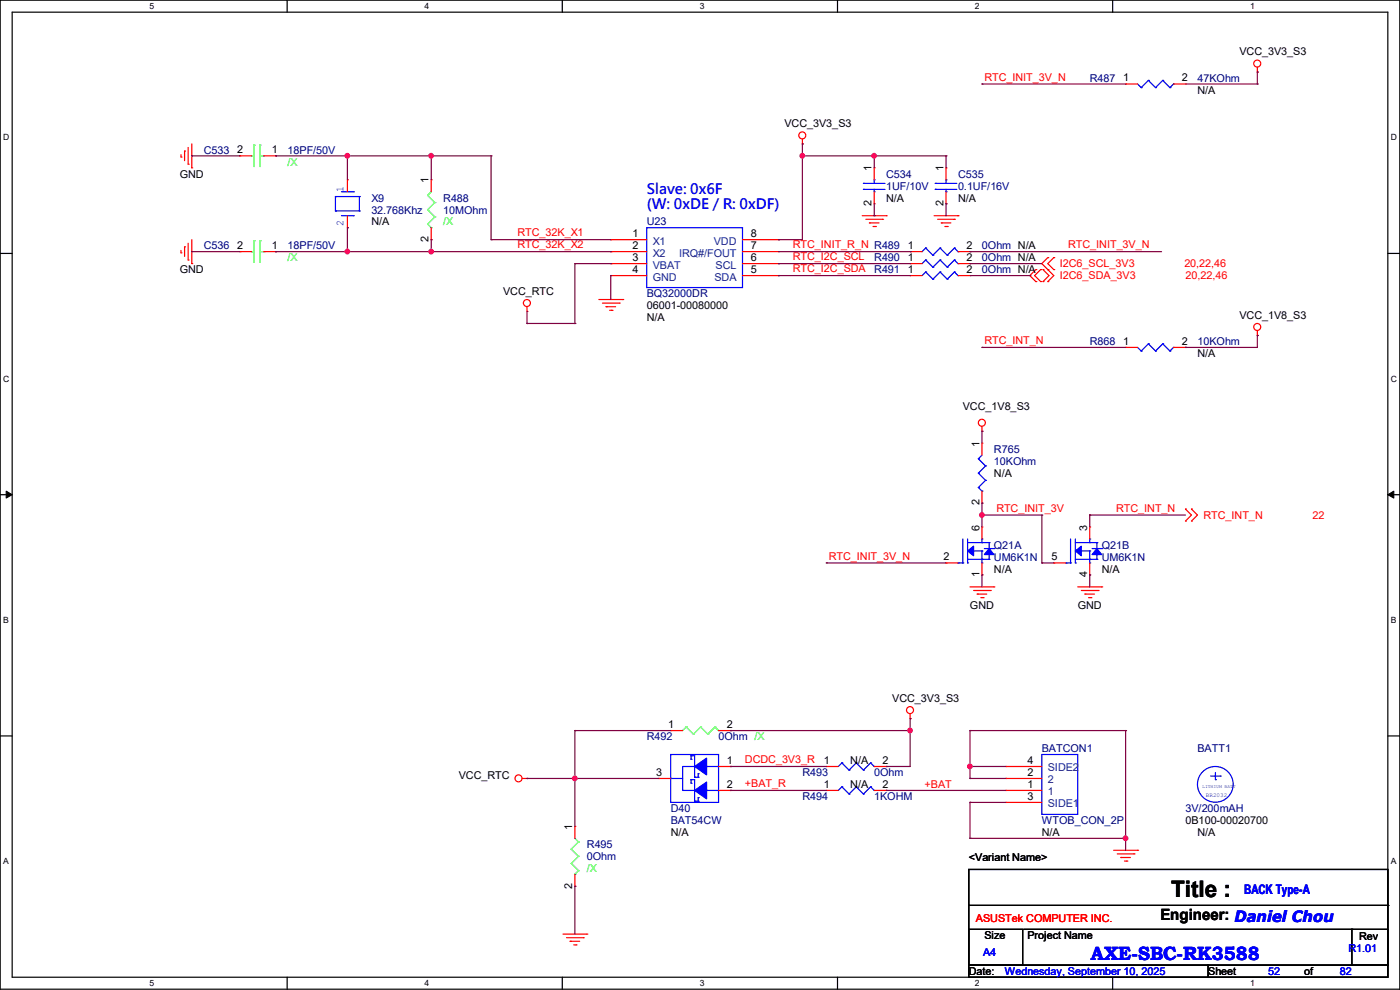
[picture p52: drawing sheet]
<svg xmlns="http://www.w3.org/2000/svg" width="297mm" height="210mm" viewBox="0 0 297 210" stroke-linecap="round" stroke-linejoin="round" font-family="sans-serif">
<defs><g id="words">
<text font-size="4.8" x="248.5" y="190.2">Title :</text>
<text font-size="4.1" fill="#00f" x="231.4" y="203.7">AXE-SBC-RK3588</text>
<text font-size="3.3" x="246.2" y="195.2">Engineer: Daniel Chou</text>
<g font-size="3" fill="#00f">
<text x="137.2" y="41.2">Slave: 0x6F</text>
<text x="137.2" y="44.2">(W: 0xDE / R: 0xDF)</text>
</g>
<text font-size="2.8" fill="#00f" x="263.9" y="189.6">BACK Type-A</text>
<g font-size="2.3">
<text x="262.9" y="11.8">VCC_3V3_S3</text>
<text x="238.3" y="17.3">1</text>
<text x="250.7" y="17.3">2</text>
<text x="254" y="19.9">N/A</text>
<text x="166.4" y="27">VCC_3V3_S3</text>
<text x="50.3" y="32.5">2</text>
<text x="57.7" y="32.5">1</text>
<text x="38.1" y="37.7">GND</text>
<text x="90.9" y="38.9" transform="rotate(-90 90.9 38.9)">1</text>
<text x="184.9" y="36.4" transform="rotate(-90 184.9 36.4)">1</text>
<text x="200.2" y="36.4" transform="rotate(-90 200.2 36.4)">1</text>
<text x="78.8" y="47.8">N/A</text>
<text x="184.9" y="43.7" transform="rotate(-90 184.9 43.7)">2</text>
<text x="188" y="42.8">N/A</text>
<text x="200.2" y="43.7" transform="rotate(-90 200.2 43.7)">2</text>
<text x="203.2" y="42.8">N/A</text>
<text x="50.3" y="52.8">2</text>
<text x="57.7" y="52.8">1</text>
<text x="90.9" y="51.4" transform="rotate(-90 90.9 51.4)">2</text>
<text x="134.2" y="50.3">1</text>
<text x="134.2" y="52.8">2</text>
<text x="159.3" y="52.8">7</text>
<text x="159.3" y="50.3">8</text>
<text x="192.6" y="52.8">1</text>
<text x="205" y="52.8">2</text>
<text x="38.1" y="58">GND</text>
<text x="134.2" y="55.4">3</text>
<text x="134.2" y="57.9">4</text>
<text x="159.3" y="57.9">5</text>
<text x="159.3" y="55.4">6</text>
<text x="192.6" y="55.4">1</text>
<text x="192.6" y="57.9">1</text>
<text x="205" y="55.4">2</text>
<text x="205" y="57.9">2</text>
<text x="106.7" y="62.6">VCC_RTC</text>
<text x="137.2" y="65.6">06001-00080000</text>
<text x="137.2" y="68.2">N/A</text>
<text x="262.9" y="67.6">VCC_1V8_S3</text>
<text x="238.3" y="73.2">1</text>
<text x="250.7" y="73.2">2</text>
<text x="254" y="75.8">N/A</text>
<text x="204.3" y="87">VCC_1V8_S3</text>
<text x="207.8" y="94.8" transform="rotate(-90 207.8 94.8)">1</text>
<text x="210.9" y="101.2">N/A</text>
<text x="207.8" y="107.2" transform="rotate(-90 207.8 107.2)">2</text>
<text x="207.8" y="112.6" transform="rotate(-90 207.8 112.6)">6</text>
<text x="230.6" y="112.6" transform="rotate(-90 230.6 112.6)">3</text>
<text x="200.2" y="118.9">2</text>
<text x="223.1" y="118.9">5</text>
<text x="207.8" y="122.5" transform="rotate(-90 207.8 122.5)">1</text>
<text x="210.9" y="121.5">N/A</text>
<text x="230.6" y="122.5" transform="rotate(-90 230.6 122.5)">4</text>
<text x="233.7" y="121.5">N/A</text>
<text x="205.8" y="129.1">GND</text>
<text x="228.6" y="129.1">GND</text>
<text x="189.3" y="148.9">VCC_3V3_S3</text>
<text x="141.8" y="154.4">1</text>
<text x="154.2" y="154.4">2</text>
<text x="97.3" y="165.2">VCC_RTC</text>
<text x="139.2" y="164.6">3</text>
<text x="154.2" y="162.1">1</text>
<text x="154.2" y="167.1">2</text>
<text x="174.8" y="162.1">1</text>
<text x="174.8" y="167.1">1</text>
<text x="180.4" y="162.1">N/A</text>
<text x="180.4" y="167.2">N/A</text>
<text x="187.2" y="162.1">2</text>
<text x="187.2" y="167.1">2</text>
<text x="218" y="162.1">4</text>
<text x="218" y="167.1">1</text>
<text x="218" y="164.6">2</text>
<text x="218" y="169.7">3</text>
<text x="121.4" y="176.1" transform="rotate(-90 121.4 176.1)">1</text>
<text x="142.3" y="177.4">N/A</text>
<text x="221" y="177.4">N/A</text>
<text x="251.5" y="174.8">0B100-00020700</text>
<text x="254" y="177.4">N/A</text>
<text x="205.5" y="182.7">&lt;Variant Name&gt;</text>
<text x="121.4" y="188.5" transform="rotate(-90 121.4 188.5)">2</text>
<text x="208.8" y="199.2">Size</text>
<text x="218" y="199.2">Project Name</text>
<text x="288.3" y="199.5">Rev</text>
<text x="205.5" y="206.8">Date:</text>
<text x="256.3" y="206.8">Sheet</text>
<text x="276.7" y="206.8">of</text>
</g>
<g font-size="2.3" fill="#f00">
<text x="208.8" y="17.1">RTC_INIT_3V_N</text>
<text x="109.8" y="52.7">RTC_32K_X2</text>
<text x="109.8" y="50.1">RTC_32K_X1</text>
<text x="168.2" y="52.7">RTC_INIT_R_N R489</text>
<text x="226.6" y="52.7">RTC_INIT_3V_N</text>
<text x="168.2" y="57.7">RTC_I2C_SDA</text>
<text x="168.2" y="55.2">RTC_I2C_SCL</text>
<text x="224.8" y="59.3">I2C6_SDA_3V3</text>
<text x="224.8" y="56.7">I2C6_SCL_3V3</text>
<text x="251.3" y="56.7">20,22,46</text>
<text x="251.5" y="59.3">20,22,46</text>
<text x="208.8" y="73">RTC_INT_N</text>
<text x="211.4" y="108.5">RTC_INIT_3V</text>
<text x="236.8" y="108.5">RTC_INT_N</text>
<text x="255.3" y="110.1">RTC_INT_N</text>
<text x="278.4" y="110.1">22</text>
<text x="175.8" y="118.7">RTC_INIT_3V_N</text>
<text x="158" y="161.9">DCDC_3V3_R</text>
<text x="158" y="167">+BAT_R</text>
<text x="196.1" y="167.2">+BAT</text>
<text x="207.1" y="195.7">ASUSTek COMPUTER INC.</text>
</g>
<g font-size="2.3" fill="#000080">
<text x="231.2" y="17.4">R487</text>
<text x="254" y="17.4">47KOhm</text>
<text x="43.2" y="32.6">C533</text>
<text x="61" y="32.6">18PF/50V</text>
<text x="188" y="37.7">C534</text>
<text x="188" y="40.2">1UF/10V</text>
<text x="203.2" y="37.7">C535</text>
<text x="203.2" y="40.2">0.1UF/16V</text>
<text x="78.8" y="42.8">X9</text>
<text x="78.8" y="45.3">32.768Khz</text>
<text x="94" y="42.8">R488</text>
<text x="94" y="45.3">10MOhm</text>
<text x="137.2" y="47.8">U23</text>
<text x="43.2" y="52.9">C536</text>
<text x="61" y="52.9">18PF/50V</text>
<text x="208.3" y="52.9">0Ohm N/A</text>
<text x="185.5" y="55.5">R490</text>
<text x="185.5" y="58">R491</text>
<text x="208.3" y="55.5">0Ohm N/A</text>
<text x="208.3" y="58">0Ohm N/A</text>
<text x="137.2" y="63.1">BQ32000DR</text>
<text x="231.2" y="73.2">R868</text>
<text x="254" y="73.2">10KOhm</text>
<text x="210.9" y="96.1">R765</text>
<text x="210.9" y="98.6">10KOhm</text>
<text x="210.9" y="116.4">Q21A</text>
<text x="210.9" y="119">UM6K1N</text>
<text x="233.7" y="116.4">Q21B</text>
<text x="233.7" y="119">UM6K1N</text>
<text x="137.2" y="157.1">R492</text>
<text x="152.4" y="157.1">0Ohm /X</text>
<text x="221" y="159.6">BATCON1</text>
<text x="254" y="159.6">BATT1</text>
<text x="170.2" y="164.7">R493</text>
<text x="185.5" y="164.7">0Ohm</text>
<text x="142.3" y="172.3">D40</text>
<text x="170.2" y="169.8">R494</text>
<text x="185.5" y="169.8">1KOHM</text>
<text x="251.5" y="172.3">3V/200mAH</text>
<text x="124.5" y="179.9">R495</text>
<text x="142.3" y="174.8">BAT54CW</text>
<text x="221" y="174.8">WTOB_CON_2P</text>
<text x="124.5" y="182.5">0Ohm</text>
</g>
<g font-size="2.3" fill="#0f0">
<text x="61" y="35.1">/X</text>
<text x="94" y="47.8">/X</text>
<text x="61" y="55.5">/X</text>
<text x="124.5" y="185">/X</text>
</g>
<g font-size="2.3" fill="#00f">
<text x="72.9" y="40.7" transform="rotate(-90 72.9 40.7)">1</text>
<text x="72.9" y="48" transform="rotate(-90 72.9 48)">2</text>
<text x="208.6" y="202.8">A4</text>
<text x="286" y="202">R1.01</text>
<text x="213.2" y="206.8">Wednesday, September 10, 2025</text>
<text x="269" y="206.8">52</text>
<text x="284.3" y="206.8">82</text>
</g>
<g font-size="2.3" fill="#004080">
<text x="138.5" y="51.9">X1</text>
<text x="151.4" y="51.9">VDD</text>
<text x="138.5" y="54.4">X2</text>
<text x="138.5" y="57">VBAT</text>
<text x="138.5" y="59.5">GND</text>
<text x="144.1" y="54.4">IRQ#/FOUT</text>
<text x="151.6" y="59.5">SDA</text>
<text x="151.8" y="57">SCL</text>
<text x="222.3" y="163.7">SIDE2</text>
<text x="222.3" y="166.2">2</text>
<text x="222.3" y="171.3">SIDE1</text>
<text x="222.3" y="168.7">1</text>
</g>
<g font-size="1.8">
<text x="31.7" y="1.9">5</text>
<text x="90.1" y="1.9">4</text>
<text x="148.5" y="1.9">3</text>
<text x="206.8" y="1.9">2</text>
<text x="265.2" y="1.9">1</text>
<text x=".7" y="29.8">D</text>
<text x="295.1" y="29.8">D</text>
<text x=".7" y="80.9">C</text>
<text x="295.1" y="80.9">C</text>
<text x=".7" y="132.1">B</text>
<text x="295.1" y="132.1">B</text>
<text x=".7" y="183.3">A</text>
<text x="295.1" y="183.3">A</text>
<text x="31.7" y="209.2">5</text>
<text x="90.1" y="209.2">4</text>
<text x="148.5" y="209.2">3</text>
<text x="206.8" y="209.2">2</text>
<text x="265.2" y="209.2">1</text>
</g>
<text font-size="1.3" fill="#00f" x="255.8" y="169">BR2032</text>
<text font-size="1" fill="#00f" x="255.1" y="167.3">LITHIUM BATT</text>
</g></defs>
<path d="M0 0h297v209.8h-297zM2.6 2.6h291.8v204.7h-291.8z" fill="none" stroke="#000" stroke-width=".25"/>
<g fill="#fff">
<path d="M31.7 .3h1v2h-1z"/>
<path d="M31.7 207.6h1v1.9h-1z"/>
</g>
<path d="M60.9 0v2.6M60.9 207.3v2.5" fill="none" stroke="#000" stroke-width=".25"/>
<g fill="#fff">
<path d="M90.1 .3h1v2h-1z"/>
<path d="M90.1 207.6h1v1.9h-1z"/>
</g>
<path d="M119.3 0v2.6M119.3 207.3v2.5" fill="none" stroke="#000" stroke-width=".25"/>
<g fill="#fff">
<path d="M148.5 .3h.9v2h-.9z"/>
<path d="M148.5 207.6h.9v1.9h-.9z"/>
</g>
<path d="M177.7 0v2.6M177.7 207.3v2.5" fill="none" stroke="#000" stroke-width=".25"/>
<g fill="#fff">
<path d="M206.8 .3h1v2h-1z"/>
<path d="M206.8 207.6h1v1.9h-1z"/>
</g>
<path d="M236.1 0v2.6M236.1 207.3v2.5" fill="none" stroke="#000" stroke-width=".25"/>
<g fill="#fff">
<path d="M265.2 .3h1v2h-1z"/>
<path d="M265.2 207.6h1v1.9h-1z"/>
<path d="M.7 28.2h1.2v1.9h-1.2z"/>
<path d="M295.1 28.2h1.2v1.9h-1.2z"/>
<path d="M.7 79.3h1.2v2h-1.2z"/>
<path d="M295.1 79.3h1.2v2h-1.2z"/>
</g>
<path d="M0 53.8h2.6M294.4 53.8h2.6" fill="none" stroke="#000" stroke-width=".25"/>
<g fill="#fff">
<path d="M.7 130.5h1.2v2h-1.2z"/>
<path d="M295.1 130.5h1.1v2h-1.1z"/>
</g>
<path d="M0 104.9h2.6M294.4 104.9h2.6" fill="none" stroke="#000" stroke-width=".25"/>
<path d="M1.3 104.2l1.3 .7-1.3 .8zM294.4 104.9l1.3-.7v1.5z" fill="#000" stroke="#000" stroke-width=".21"/>
<g fill="#fff">
<path d="M.7 181.7h1.2v2h-1.2z"/>
<path d="M295.1 181.7h1.1v2h-1.1z"/>
</g>
<path d="M0 156.1h2.6M294.4 156.1h2.6M205.5 184.4h88.9v20.4h-88.9zM205.5 197.1h11.5v7.7h-11.5zM205.5 192.1h88.9M217.2 197.1h69.6M286.8 197.1h7.6v7.7h-7.6zM286.8 197.1h.1M294.4 192.1h.1M205.5 204.8h50.8v2.5h-50.8zM256.3 204.8h38.1v2.5h-38.1z" fill="none" stroke="#000" stroke-width=".25"/>
<g fill="none" stroke="#f00" stroke-width=".25">
<path d="M238.8 17.8h.1M238.8 17.8h2.5M249 17.8h2.5M251.5 17.8h.1M266.7 15.3h.1M266.7 14.3v1M38.4 33.3h.1M38.4 32.8v.5M39.2 32h.1M39.2 32v2.1M39.9 34.8h.1M39.9 31.3v3.5"/>
<path d="M40.7 35.6h.1M40.7 30.5v5.1M50.8 33.1h.1M50.8 33.1h2.6M55.9 33.1h2.6M58.5 33.1h.1M73.7 38.1h.1M73.7 38.1v2.6M91.5 38.1h.1M91.5 38.1v2.6M170.2 30.5h.1M170.2 29.5v1"/>
<path d="M185.5 35.6h.1M185.5 35.6v2.5M200.7 35.6h.1M200.7 35.6v2.5M38.4 53.6h.1M38.4 53.1v.5M39.2 52.4h.1M39.2 52.4v2M39.9 55.2h.1M39.9 51.6v3.6M40.7 55.9h.1M40.7 50.8v5.1"/>
<path d="M50.8 53.4h.1M50.8 53.4h2.6M55.9 53.4h2.6M58.5 53.4h.1M73.7 48.3h.1M73.7 45.8v2.5M91.5 50.8h.1M91.5 48.3v2.5M129.6 50.8h.1M129.6 53.4h.1M129.6 55.9h.1M129.6 58.5h.1"/>
<path d="M129.6 50.8h7.6M129.6 53.4h7.6M129.6 55.9h7.6M129.6 58.5h7.6M157.5 50.8h7.6M157.5 53.4h7.6M157.5 55.9h7.6M157.5 58.5h7.6M165.1 58.5h.1M165.1 55.9h.1M165.1 53.4h.1M165.1 50.8h.1"/>
<path d="M182.9 45.8h5.1M183.7 46.5h3.5M184.4 47.3h.1M184.4 47.3h2.1M185.2 48h.5M185.5 43.2h.1M185.5 40.7v2.5M185.7 48h.1M187.2 46.5h.1M188 45.8h.1M193.1 55.9h.1M193.1 58.5h.1"/>
<path d="M193.1 53.4h.1M193.1 53.4h2.5M193.1 55.9h2.5M193.1 58.5h2.5M198.2 45.8h5M198.9 46.5h3.6M199.7 47.3h.1M199.7 47.3h2M200.4 48h.6M200.7 43.2h.1M200.7 40.7v2.5M201 48h.1"/>
<path d="M202.5 46.5h.1M203.2 45.8h.1M203.2 53.4h2.6M203.2 55.9h2.6M203.2 58.5h2.6M205.8 55.9h.1M205.8 58.5h.1M205.8 53.4h.1M219.8 59.7h.1M219.8 57.2h.1M219.8 57.2l-1.3 1.3 1.3 1.2M220.8 57.2h.1"/>
<path d="M220.8 59.7h.1M220.8 57.2l-1.3 1.3 1.3 1.2M221.3 57.2h.1M221.3 59.7h.1M221.3 57.2l1.2 1.3-1.2 1.2M222.3 59.7h.1M222.3 57.2h.1M222.3 54.7h.1M222.3 54.7l-1.3 1.2 2.6 2.6-1.3 1.2M223.6 57.2h.1M223.6 54.7h.1M223.6 54.7l-1.3 1.2 1.3 1.3"/>
<path d="M111.8 66.1h.1M111.8 65.1v1M127 63.5h5.1M127.8 64.3h3.6M128.6 65.1h.1M128.6 65.1h2M129.3 65.8h.5M129.8 65.8h.1M131.4 64.3h.1M132.1 63.5h.1M238.8 73.7h.1M238.8 73.7h2.5"/>
<path d="M249 73.7h2.5M251.5 73.7h.1M266.7 71.2h.1M266.7 70.1v1.1M208.3 91.5h.1M208.3 94h.1M208.3 90.5v1M208.3 94v2.6M200.7 119.4h.1M200.7 119.4h2.5M208.3 111.8h.1M208.3 106.7h.1"/>
<path d="M208.3 104.2v2.5M208.3 111.8v2.5M208.3 119.4v2.6M223.6 119.4h.1M223.6 119.4h2.5M231.2 111.8h.1M231.2 111.8v2.5M231.2 119.4v2.6M251.5 110.5h.1M251.5 108h.1M251.5 108l1.3 1.3-1.3 1.2M252.8 110.5h.1"/>
<path d="M252.8 108h.1M252.8 108l1.2 1.3-1.2 1.2M205.8 124.5h5.1M206.5 125.3h3.6M207.3 126h.1M207.3 126h2M208.1 126.8h.5M208.3 122h.1M208.6 126.8h.1M210.1 125.3h.1M210.9 124.5h.1M228.6 124.5h5.1"/>
<path d="M229.4 125.3h3.6M230.2 126h.1M230.2 126h2M230.9 126.8h.5M231.2 122h.1M231.4 126.8h.1M233 125.3h.1M233.7 124.5h.1M142.3 155h.1M142.3 155h2.5M152.4 155h2.6M155 155h.1"/>
<path d="M193.1 152.4h.1M193.1 151.4v1M110.8 165.1h1M111.8 165.1h.1M122 175.3h.1M122 175.3v2.5M139.7 165.1h.1M139.7 165.1h2.6M152.4 162.6h2.6M152.4 167.7h2.6M155 162.6h.1M155 167.7h.1"/>
<path d="M175.3 162.6h.1M175.3 167.7h.1M175.3 162.6h2.5M175.3 167.7h2.5M185.5 162.6h2.5M185.5 167.7h2.5M188 162.6h.1M188 167.7h.1M213.4 170.2h.1M213.4 162.6h.1M213.4 167.7h.1M213.4 165.1h.1"/>
<path d="M213.4 165.1h7.6M213.4 162.6h7.6M213.4 167.7h7.6M213.4 170.2h7.6M119.4 198.2h5.1M120.2 198.9h3.5M120.9 199.7h.1M120.9 199.7h2.1M122 188h.1M122 185.5v2.5M123.7 198.9h.1M124.5 198.2h.1"/>
<path d="M236.3 180.4h5M237 181.1h3.6M237.8 181.9h.1M237.8 181.9h2M238.5 182.7h.6M239.1 182.7h.1M240.6 181.1h.1M241.3 180.4h.1M121.7 200.4h.5M122.2 200.4h.1"/>
<circle cx="266.7" cy="13.5" r=".74"/>
<circle cx="170.2" cy="28.7" r=".74"/>
<circle cx="111.8" cy="64.3" r=".74"/>
<circle cx="266.7" cy="69.4" r=".74"/>
<circle cx="208.3" cy="89.7" r=".74"/>
<circle cx="193.1" cy="150.6" r=".74"/>
<circle cx="110" cy="165.1" r=".74"/>
</g>
<g fill="none" stroke="#00f" stroke-width=".25">
<path d="M241.3 17.8l.8 .8M242.1 18.6h.1M243.6 17.1h.1M243.6 17.1l-1.5 1.5M243.6 17.1l1.6 1.5M245.2 18.6h.1M246.7 17.1h.1M246.7 17.1l-1.5 1.5M246.7 17.1l1.5 1.5M248.2 18.6h.1M249 17.8h.1M249 17.8l-.8 .8"/>
<path d="M183.2 38.9h.1M183.2 38.9h4.5M185.5 38.1h.1M185.5 38.1v.8M198.4 38.9h.1M198.4 38.9h4.6M200.7 38.1h.1M200.7 38.1v.8M71.2 44.7h.1M71.2 41.7h.1M71.2 41.7h5M71.2 44.7h5"/>
<path d="M71.2 41.7v3M72.4 40.7h2.6M72.4 45.8h2.6M75 40.7h.1M75 45.8h.1M76.2 41.7h.1M76.2 44.7h.1M76.2 41.7v3M137.2 48.3h20.3v12.7h-20.3zM183.2 40.2h.1M183.2 40.2h4.5M185.5 40.7h.1"/>
<path d="M185.5 40.2v.5M196.4 55.2h.1M196.4 57.7h.1M196.4 52.6h.1M196.4 55.2l1.5 1.5M196.4 55.2l-.8 .7M196.4 57.7l1.5 1.5M196.4 57.7l-.8 .8M196.4 52.6l1.5 1.5M196.4 52.6l-.8 .8M197.9 56.7h.1M197.9 59.2h.1"/>
<path d="M197.9 54.1h.1M198.4 40.2h.1M198.4 40.2h4.6M199.4 55.2h.1M199.4 57.7h.1M199.4 52.6h.1M199.4 55.2l1.6 1.5M199.4 55.2l-1.5 1.5M199.4 57.7l1.6 1.5M199.4 57.7l-1.5 1.5M199.4 52.6l1.6 1.5M199.4 52.6l-1.5 1.5"/>
<path d="M200.7 40.7h.1M200.7 40.2v.5M201 56.7h.1M201 59.2h.1M201 54.1h.1M202.5 55.2h.1M202.5 57.7h.1M202.5 52.6h.1M202.5 55.2l.7 .7M202.5 55.2l-1.5 1.5M202.5 57.7l.7 .8M202.5 57.7l-1.5 1.5"/>
<path d="M202.5 52.6l.7 .8M202.5 52.6l-1.5 1.5M203.2 55.9h.1M203.2 58.5h.1M203.2 53.4h.1M241.3 73.7l.8 .8M242.1 74.5h.1M243.6 72.9h.1M243.6 72.9l-1.5 1.6M243.6 72.9l1.6 1.6M245.2 74.5h.1M246.7 72.9h.1"/>
<path d="M246.7 72.9l-1.5 1.6M246.7 72.9l1.5 1.6M248.2 74.5h.1M249 73.7h.1M249 73.7l-.8 .8M207.6 97.3h.1M207.6 97.3l1.5 1.5M208.3 96.6l-.7 .7M209.1 98.8h.1M209.1 98.8l-1.5 1.6M203.2 119.4h.1M203.2 119.4h1.1"/>
<path d="M204.3 119.4h.1M204.3 114.3v5.1M205.3 119.4h.1M205.3 114.3v5.1M205.3 115.1h4.5M205.3 118.7h4.5M206.5 116.9h1.8M207.6 103.4h.1M207.6 100.4h.1M207.6 103.4l.7 .8M207.6 100.4l1.5 1.5M208.3 115.1h.1"/>
<path d="M208.3 118.7h.1M208.3 116.9h.1M208.3 119.4h.1M208.3 114.3h.1M208.3 104.2h.1M208.3 114.3v.8M208.3 116.9v2.5M208.8 116.4h2.1M209.1 101.9h.1M209.1 101.9l-1.5 1.5M209.8 118.7h.1M209.8 117.6h.1"/>
<path d="M209.8 115.1h.1M209.8 116.4h.1M209.8 115.1v1.3M209.8 117.6v1.1M210.9 116.4h.1M226.1 119.4h.1M226.1 119.4h1M227.1 119.4h.1M227.1 114.3v5.1M228.1 119.4h.1M228.1 115.1h4.6M228.1 118.7h4.6"/>
<path d="M228.1 114.3v5.1M229.4 116.9h1.8M231.2 115.1h.1M231.2 118.7h.1M231.2 116.9h.1M231.2 119.4h.1M231.2 114.3h.1M231.2 114.3v.8M231.2 116.9v2.5M231.7 116.4h2M232.7 118.7h.1M232.7 117.6h.1"/>
<path d="M232.7 115.1h.1M232.7 116.4h.1M232.7 115.1v1.3M232.7 117.6v1.1M233.7 116.4h.1M142.3 160.1h10.1v10.1h-10.1zM142.3 165.1h.1M142.3 165.1h2.5M146.6 160.3h.1M146.6 161.1h.1M146.6 166.2h.1M146.6 165.4h.1"/>
<path d="M146.6 160.3h.8v4.6M146.6 165.4h.8v4.6M146.6 160.3v.8M146.6 165.4v.8M147.4 162.6h-2.6v5.1h2.6M147.4 164.9h.1M147.4 170h.1M147.4 164.9h.7M147.4 170h.7M148.1 164.1h.1M148.1 164.9h.1M148.1 170h.1"/>
<path d="M148.1 169.2h.1M148.1 164.1v.8M148.1 169.2v.8M149.9 167.7h.1M149.9 162.6h.1M149.9 167.7h2.5M149.9 162.6h2.5M178.6 161.8h.1M178.6 166.9h.1M178.6 161.8l1.5 1.6M178.6 161.8l-.8 .8M178.6 166.9l1.5 1.5"/>
<path d="M178.6 166.9l-.8 .8M180.1 163.4h.1M180.1 168.4h.1M181.7 161.8h.1M181.7 166.9h.1M181.7 161.8l1.5 1.6M181.7 161.8l-1.6 1.6M181.7 166.9l1.5 1.5M181.7 166.9l-1.6 1.5M183.2 163.4h.1M183.2 168.4h.1M184.7 161.8h.1"/>
<path d="M184.7 166.9h.1M184.7 161.8l.8 .8M184.7 161.8l-1.5 1.6M184.7 166.9l.8 .8M184.7 166.9l-1.5 1.5M185.5 162.6h.1M185.5 167.7h.1M221 160.1h7.6v12.7h-7.6zM256.8 164.6h2.1M257.9 165.4h.1M257.9 163.9v1.5M258.9 164.6h.1"/>
<circle cx="257.8" cy="166.4" r="3.8"/>
</g>
<g fill="none" stroke="#0f0" stroke-width=".25">
<path d="M53.4 33.1h.1M53.4 33.1h.5M53.9 30.8h.1M53.9 30.8v4.5M55.2 30.8h.1M55.2 30.8v4.5M55.2 33.1h.7M55.9 33.1h.1M53.4 53.4h.1M53.4 53.4h.5M53.9 51.1h.1M53.9 51.1v4.6"/>
<path d="M55.2 51.1h.1M55.2 51.1v4.6M55.2 53.4h.7M55.9 53.4h.1M90.7 47.5h.1M90.7 41.4h.1M90.7 44.5h.1M90.7 47.5l.8 .8M90.7 44.5l1.5 1.5M90.7 41.4l1.5 1.6M91.5 48.3h.1M91.5 40.7l-.8 .7"/>
<path d="M92.2 46h.1M92.2 43h.1M92.2 46l-1.5 1.5M92.2 43l-1.5 1.5M145.6 154.2h.1M145.6 154.2l1.5 1.5M145.6 154.2l-.8 .8M147.1 155.7h.1M148.6 154.2h.1M148.6 154.2l1.6 1.5M148.6 154.2l-1.5 1.5M150.2 155.7h.1"/>
<path d="M151.7 154.2h.1M151.7 154.2l.7 .8M151.7 154.2l-1.5 1.5M152.4 155h.1M122 177.8l.7 .8M122.7 178.6h.1M122.7 178.6l-1.5 1.5M121.2 183.2h.1M121.2 180.1h.1M121.2 183.2l1.5 1.5M121.2 180.1l1.5 1.6M122 185.5h.1"/>
<path d="M122.7 184.7h.1M122.7 181.7h.1M122.7 184.7l-.7 .8M122.7 181.7l-1.5 1.5"/>
</g>
<g fill="#00f" stroke="#00f" stroke-width=".25">
<path d="M205.3 116.9l1.2-1v2z" fill-rule="evenodd"/>
<path d="M209.8 116.4l1.1 1.2h-2.1z" fill-rule="evenodd"/>
<path d="M147.4 167.7l2.5-1.8v3.6z" fill-rule="evenodd"/>
<path d="M147.4 162.6l2.5-1.8v3.6z" fill-rule="evenodd"/>
<path d="M228.1 116.9l1.3-1v2z" fill-rule="evenodd"/>
<path d="M232.7 116.4l1 1.2h-2z" fill-rule="evenodd"/>
</g>
<g fill="none" stroke="#800040" stroke-width=".25">
<path d="M208.3 17.8h.1M208.3 17.8h30.5M251.5 17.8h15.2M266.7 15.3h.1M266.7 17.8h.1M266.7 15.3v2.5M40.7 33.1h.1M40.7 33.1h10.1M58.5 33.1h.1M58.5 33.1h45.7M73.7 33.1h.1M73.7 33.1v5"/>
<path d="M91.5 33.1h.1M91.5 33.1v5M104.2 33.1h.1M104.2 33.1v17.7M170.2 33.1h.1M170.2 30.5h.1M170.2 33.1h30.5M170.2 30.5v20.3h-5.1M185.5 33.1h.1M185.5 33.1v2.5M200.7 33.1h.1M200.7 33.1v2.5"/>
<path d="M40.7 53.4h.1M40.7 53.4h10.1M58.5 53.4h.1M58.5 53.4h71.1M73.7 48.3h.1M73.7 53.4h.1M73.7 48.3v5.1M91.5 50.8h.1M91.5 50.8v2.6M104.2 50.8h.1M104.2 50.8h25.4M122 55.9h.1"/>
<path d="M122 55.9h7.6M122 55.9v12.7M129.6 53.4h.1M129.6 58.5h.1M129.6 55.9h.1M129.6 58.5v5M165.1 58.5h.1M165.1 55.9h.1M165.1 50.8h.1M165.1 53.4h28M165.1 55.9h28M165.1 58.5h28"/>
<path d="M185.5 45.8h.1M185.5 43.2v2.6M193.1 53.4h.1M200.7 43.2h.1M200.7 43.2v2.6M205.8 55.9h.1M205.8 53.4h.1M205.8 53.4h40.6M205.8 55.9h15.2M205.8 58.5h12.7M218.5 58.5h.1M111.8 68.6h.1"/>
<path d="M111.8 66.1v2.5M111.8 68.6h10.2M122 68.6h.1M208.3 73.7h.1M208.3 73.7h30.5M251.5 73.7h.1M266.7 71.2h.1M266.7 71.2v2.5h-15.2M208.3 91.5h.1M208.3 91.5v2.5M175.3 119.4h.1M175.3 119.4h25.4"/>
<path d="M208.3 106.7h.1M208.3 109.3h.1M208.3 106.7v5.1M208.3 109.3h12.7M221 109.3h.1M221 119.4h.1M221 109.3v10.1M221 119.4h2.6M231.2 109.3h.1M231.2 109.3h20.3M231.2 109.3v2.5M208.3 122h.1"/>
<path d="M208.3 122v2.5M231.2 122h.1M231.2 122v2.5M122 155h.1M122 155h20.3M122 155v20.3M155 155h.1M155 155h38.1M193.1 155h.1M193.1 152.4h.1M193.1 152.4v10.2h-5.1M205.8 155h.1"/>
<path d="M205.8 155h33M205.8 155v10.1M238.8 155h.1M238.8 155v25.4M111.8 165.1h.1M111.8 165.1h27.9M122 165.1h.1M155 162.6h.1M155 167.7h.1M155 162.6h20.3M155 167.7h20.3M188 162.6h.1"/>
<path d="M188 167.7h.1M188 167.7h25.4M205.8 162.6h.1M205.8 170.2h.1M205.8 165.1h.1M205.8 177.8h.1M205.8 162.6h7.6M205.8 165.1h7.6M205.8 170.2h7.6M205.8 170.2v7.6M205.8 177.8h33M238.8 177.8h.1"/>
<path d="M122 188h.1M122 188v10.2"/>
</g>
<g fill="#f0f" stroke="#f0f" stroke-width=".25">
<circle cx="91.5" cy="33" r=".49"/>
<circle cx="73.7" cy="33" r=".49"/>
<circle cx="193.1" cy="155" r=".49"/>
<circle cx="185.4" cy="33" r=".49"/>
<circle cx="170.2" cy="33" r=".49"/>
<circle cx="91.5" cy="53.4" r=".49"/>
<circle cx="73.7" cy="53.4" r=".49"/>
<circle cx="121.9" cy="165.1" r=".49"/>
<circle cx="238.8" cy="177.8" r=".49"/>
<circle cx="205.8" cy="162.6" r=".49"/>
<circle cx="208.3" cy="109.2" r=".49"/>
</g>
<use href="#words"/>
</svg>
